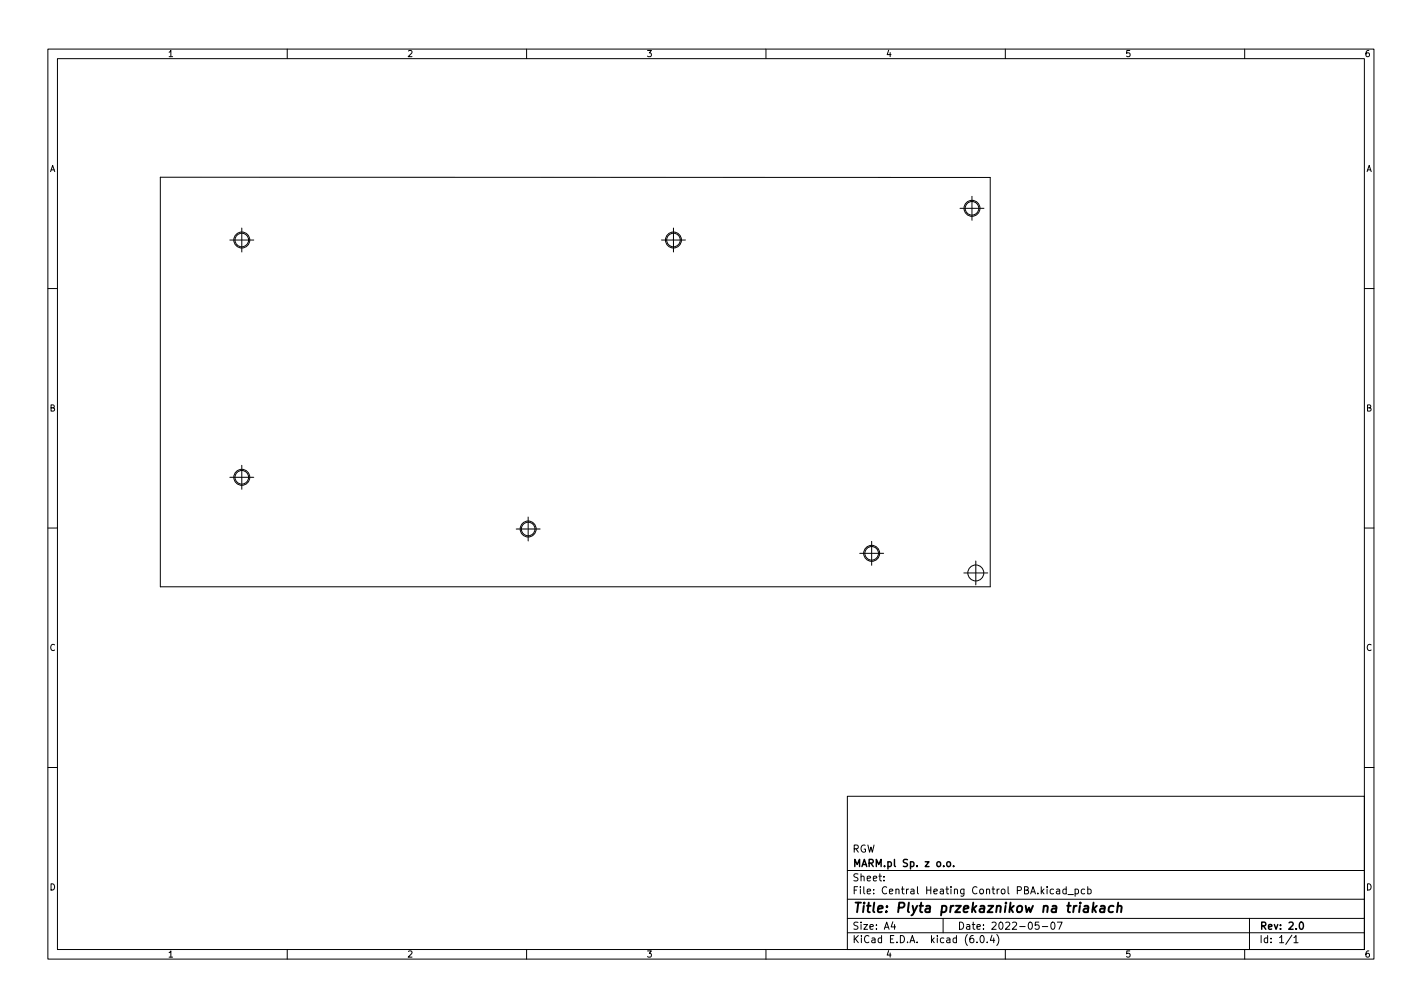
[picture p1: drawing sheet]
<svg xmlns="http://www.w3.org/2000/svg" width="297mm" height="210mm" viewBox="0 0 297 210" stroke-linecap="round" stroke-linejoin="round" font-family="sans-serif">
<defs><g id="words">
<text font-size="2.8" x="178" y="190.6">Title: Plyta przekaznikow na triakach</text>
<g font-size="2.1">
<text x="178" y="178">RGW</text>
<text x="178" y="184">Sheet:</text>
<text x="178" y="181">MARM.pl Sp. z o.o.</text>
<text x="178" y="186.7">File: Central Heating Control PBA.kicad_pcb</text>
<text x="178" y="196.9">KiCad E.D.A. kicad (6.0.4)</text>
<text x="178" y="194.1">Size: A4</text>
<text x="200" y="194.1">Date: 2022-05-07</text>
<text x="263" y="194.1">Rev: 2.0</text>
<text x="263" y="196.9">Id: 1/1</text>
</g>
<g font-size="1.8">
<text x="35" y="11.9">1</text>
<text x="85" y="11.9">2</text>
<text x="135" y="11.9">3</text>
<text x="185" y="11.9">4</text>
<text x="235" y="11.9">5</text>
<text x="285" y="11.9">6</text>
<text x="10.3" y="35.9">A</text>
<text x="285.3" y="35.9">A</text>
<text x="10.3" y="85.9">B</text>
<text x="285.3" y="85.9">B</text>
<text x="10.3" y="135.9">C</text>
<text x="285.3" y="135.9">C</text>
<text x="10.3" y="185.9">D</text>
<text x="285.3" y="185.9">D</text>
<text x="35" y="199.9">1</text>
<text x="85" y="199.9">2</text>
<text x="135" y="199.9">3</text>
<text x="185" y="199.9">4</text>
<text x="235" y="199.9">5</text>
<text x="285" y="199.9">6</text>
</g>
</g></defs>
<g fill="none" stroke="#000" stroke-width=".21">
<path d="M10 10.2h277v190.1h-277zM12 12.2h273v186.1h-273zM60 10.2v2M110 10.2v2M160 10.2v2M210 10.2v2M260 10.2v2M33.5 37l173.3 .1v85.4h-173.3zM48 50.1h5M50.5 47.6v5M138.2 50.1h5M140.7 47.6v5"/>
<path d="M200.5 43.5h5M203 41v5M10 60.2h2M285 60.2h2M48 99.7h5M50.5 97.2v5M10 110.2h2M107.8 110.5h5M110.3 108v5M179.6 115.5h5M182.1 113v5M201.3 119.6h5"/>
<path d="M203.8 117.1v5M285 110.2h2M10 160.2h2M177 166.3h108v32h-108zM285 160.2h2M60 198.3v2M110 198.3v2M160 198.3v2M177 194.8h108M177 191.8h108M177 187.8h108M177 181.8h108"/>
<path d="M184.6 183.8v.1M184.6 183v.1M186.5 192.5l-.4 1h1M186.9 193v1M197 191.8v3M204.1 196.7v.1M204.9 195.4l.2-.1a.8 .8 0 0 1 .5 .8 .8 .8 0 0 1-.5 .7 1 1 0 0 1-.2-1.4zM206.2 196.7v.1M207.2 195.3l-.3 1h.9M207.6 195.8v1M208.2 195.1a1.72 1.72 0 0 1 0 2.3M210 198.3v2"/>
<path d="M217 192.5h-.7l-.1 .7 .2-.1 .5 .1 .2 .2-.1 .5-.2 .1-.6-.1M217.7 193.5h1.2M219.6 192.7l.3-.2a.8 .8 0 0 1 .5 .8 .8 .8 0 0 1-.5 .7l-.3-.1-.1-.4zM220.1 185.7l-.5-.1-.2 .3 .1 .7h.6M220.7 185.7h.6l.1 .9M220.9 192.5h1l-.7 1.5M221.4 186l-.5 .1-.3 .2 .3 .3h.5M222.7 185.7l-.4-.1-.3 .3 .1 .7h.6M222.7 185.1v1.5M223.1 186.8h1.1M224.6 185.7l.4-.1 .3 .3-.2 .7h-.5M224.6 185.6v1.5"/>
<path d="M226.6 185.7l-.5-.1-.2 .3 .1 .7h.6M227.2 185.7l.4-.1 .3 .3-.1 .7h-.6M227.2 185.1v1.5M260 198.3v2M261 191.8v6.5M269.9 195.3l-1.3 1.9M270.3 195.8l.4-.5v1.5M270.3 196.8h.8"/>
<circle cx="50.5" cy="50.1" r="1.67"/>
<circle cx="50.5" cy="50.1" r="1.42"/>
<circle cx="140.7" cy="50.1" r="1.67"/>
<circle cx="140.7" cy="50.1" r="1.42"/>
<circle cx="203" cy="43.5" r="1.67"/>
<circle cx="203" cy="43.5" r="1.42"/>
<circle cx="50.5" cy="99.7" r="1.67"/>
<circle cx="50.5" cy="99.7" r="1.42"/>
<circle cx="110.3" cy="110.5" r="1.67"/>
<circle cx="110.3" cy="110.5" r="1.42"/>
<circle cx="182.1" cy="115.5" r="1.67"/>
<circle cx="182.1" cy="115.5" r="1.42"/>
<circle cx="203.8" cy="119.6" r="1.67"/>
</g>
<path d="M197.8 180.1l.3-.2 .4 .2 .1 .5-.2 .3h-.3l-.3-.1zM199.2 180.8v.1M271.6 192.6l.2-.1a.8 .8 0 0 1 .5 .8 .8 .8 0 0 1-.5 .7 1 1 0 0 1-.2-1.4z" fill="none" stroke="#000" stroke-width=".3"/>
<path d="M228.4 188.5l-.2 2M228.5 189.7l.4 .8M229.1 189.1l-.8 .8M230 189.2h.7v1.3M230.8 189.6l-.7 .1a.4 .4 0 0 0-.3 .3 .4 .4 0 0 0 .2 .5l.7-.1M232.6 189.2a.66 .66 0 0 0-1 .3v.6l.1 .3h.8M233.5 189.3l.3-.2 .4 .1v1.3M233.6 188.5l-.3 2" fill="none" stroke="#000" stroke-width=".4"/>
<use href="#words"/>
</svg>
